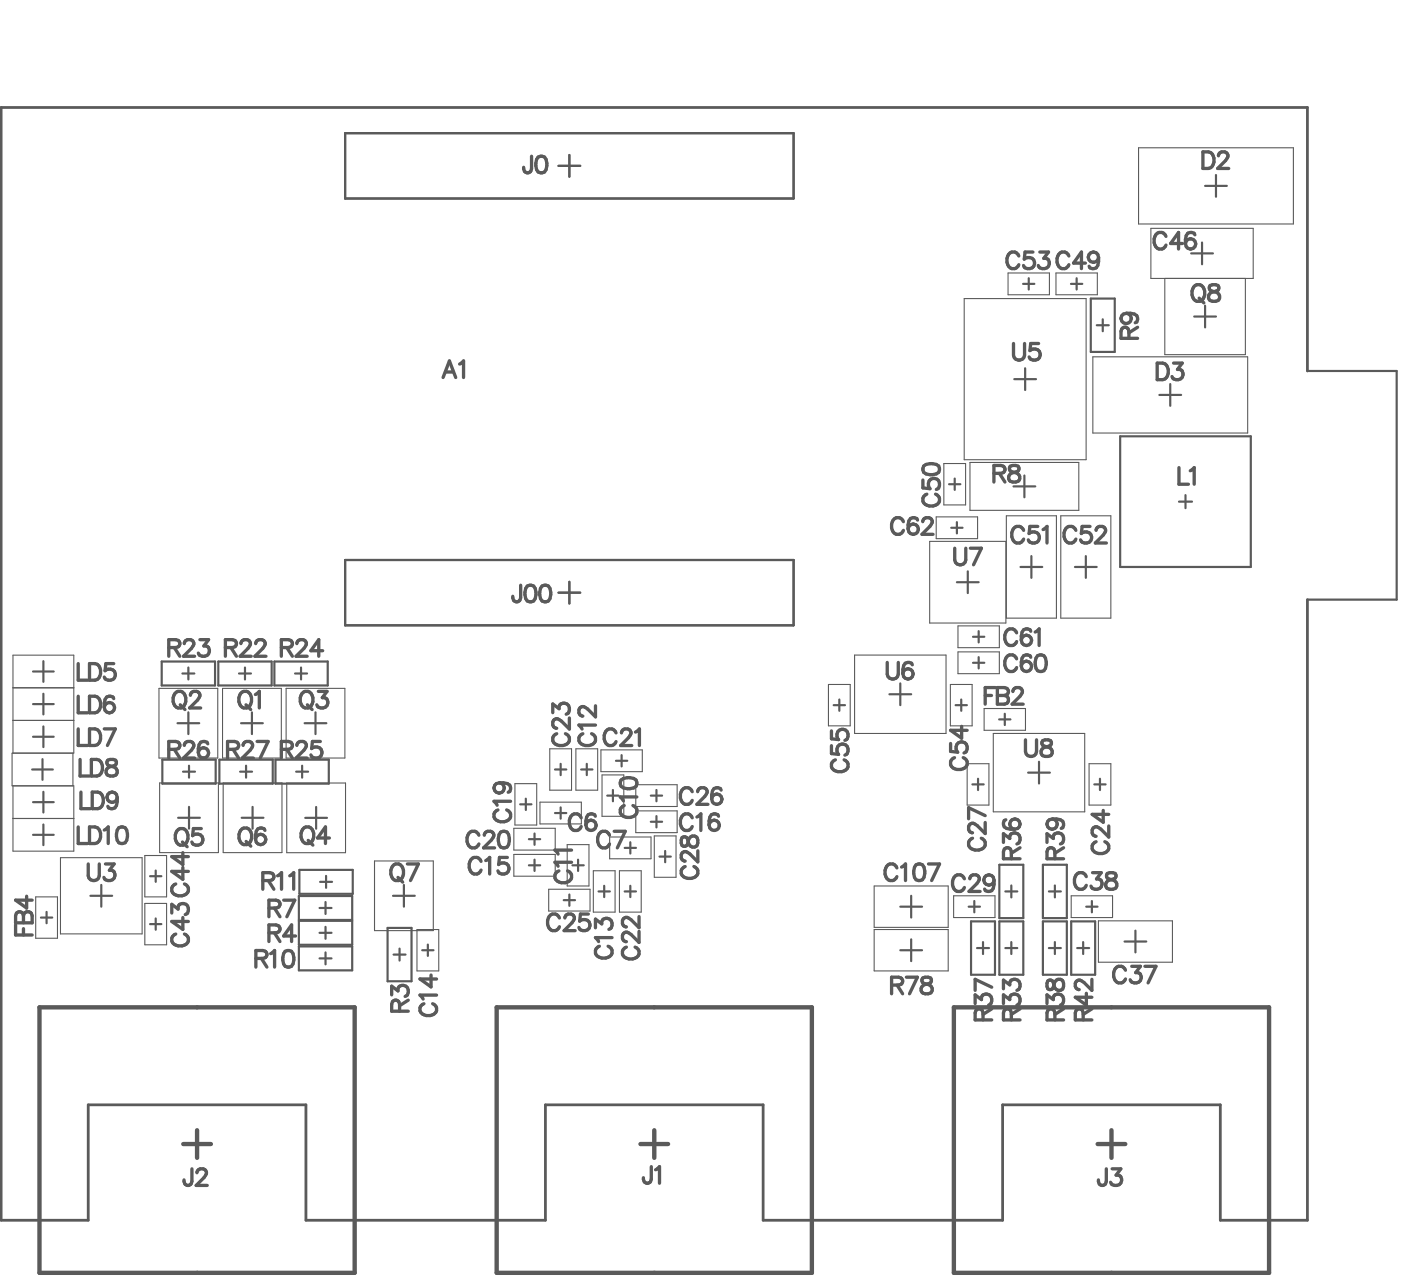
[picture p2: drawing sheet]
<svg xmlns="http://www.w3.org/2000/svg" width="214mm" height="195mm" viewBox="0 0 214 195" stroke-linecap="round" stroke-linejoin="round" font-family="sans-serif">
<g fill="none" stroke="#5a5a5a" stroke-width=".33">
<path d="M52.7 20.3h68.4v10h-68.4zM85.2 25.3h3.3M86.9 23.7v3.3M181.8 38.7h3.3M183.4 37v3.3M183.9 28.4h3.3M185.5 26.7v3.3M154.8 57.9h3.3M156.1 43.3h1.7M156.4 56.2v3.3M157 42.5v1.7M163.4 43.3h1.8"/>
<path d="M164.3 42.5v1.7M166.4 45.6h3.7v8.1h-3.7zM167.4 49.6h1.8M168.3 48.7v1.9M178.6 58.6v3.3M182.2 48.3h3.3M183.9 46.7v3.3M199.5 56.6h13.6v34.9h-13.6M144.8 73.9h1.7M145.7 73.1v1.7M146 79.7v1.7M154.7 74.2h3.3"/>
<path d="M156.3 72.6v3.3M170.9 66.6h20v19.9h-20zM176.9 60.3h3.3M179.9 76.6h2M180.9 75.6v2M52.7 85.5h68.4v10h-68.4zM85.2 90.5h3.3M86.9 88.8v3.3M145.2 80.6h1.7M146 88.9h3.3M147.7 87.2v3.3M148.5 97.2h1.7"/>
<path d="M149.3 96.3v1.8M155.7 86.5h3.3M157.4 84.9v3.3M164 86.5h3.3M165.7 84.9v3.3M4.9 117.5h3.2M5 112.5h3.2M5 107.5h3.2M5 102.5h3.2M6.5 115.9v3.1M6.6 100.9v3.2M6.6 105.9v3.2"/>
<path d="M6.6 110.9v3.1M24.7 101h8.1v3.6h-8.1zM24.8 116h8.1v3.6h-8.1zM27.1 110.4h3.3M27.8 102.8h1.9M27.9 117.8h1.9M28.7 101.9v1.8M28.7 108.7v3.4M28.8 116.9v1.8M33.3 101h8.2v3.6h-8.2zM33.5 116h8.1v3.6h-8.1zM36.5 102.8h1.8"/>
<path d="M36.6 117.8h1.9M36.8 110.4h3.3M37.4 101.9v1.8M37.5 116.9v1.8M38.4 108.7v3.4M41.9 101h8.1v3.6h-8.1zM42 116h8.2v3.6h-8.2zM45 102.8h1.9M45.2 117.8h1.8M45.9 101.9v1.8M46.1 116.9v1.8M46.5 110.4h3.3"/>
<path d="M48.1 108.7v3.4M84.7 117.5h1.7M85.6 116.6v1.7M88.7 117.5h1.7M89.5 116.6v1.7M94 116.1h1.7M94.9 115.3v1.7M127.2 107.6h1.7M128.1 106.8v1.7M135.7 106h3.3M137.4 104.3v3.3M145.8 107.6h1.7"/>
<path d="M146.7 106.8v1.7M148.4 119.7h1.7M148.5 101.2h1.7M149.2 118.9v1.7M149.3 100.3v1.7M152.5 109.8h1.7M153.3 109v1.7M156.9 117.9h3.3M158.5 116.3v3.3M167 119.7h1.7M167.8 118.9v1.7M5 127.4h3.2"/>
<path d="M5 122.4h3.2M6.6 120.9v3.1M6.6 125.9v3.1M7.1 139.2v1.7M13.8 136.7h3.3M15.5 135.1v3.3M22.9 133.8h1.7M23.8 132.9v1.7M27.2 124.8h3.3M28.8 123.2v3.3M36.9 124.8h3.3M38.5 123.2v3.3"/>
<path d="M45.6 136.8h8.1v3.6h-8.1zM45.7 132.8h8.1v3.6h-8.1zM46.6 124.8h3.3M48.2 123.2v3.3M48.8 138.6h1.8M48.8 134.6h1.9M49.7 137.7v1.8M49.8 133.7v1.8M60 136.7h3.3M61.6 135.1v3.3M79.4 122.8h1.7M80.2 121.9v1.7"/>
<path d="M80.7 132.1h1.7M80.7 128.1h1.7M81.6 127.2v1.8M81.6 131.2v1.8M84.7 124.1h1.7M85.6 123.2v1.8M86 137.4h1.7M86.9 136.5v1.8M87.3 132.1h1.8M88.2 131.2v1.8M91.3 136.1h1.8M92.2 135.2v1.7"/>
<path d="M92.7 121.5h1.7M93.5 120.6v1.7M95.3 136.1h1.7M95.3 129.4h1.7M96.2 128.6v1.7M96.2 135.2v1.7M99.3 125.4h1.7M99.3 121.5h1.7M100.2 120.6v1.7M100.2 124.6v1.7M100.6 130.8h1.8M101.5 129.9v1.7"/>
<path d="M137.4 138.4h3.3M139 136.7v3.4M147.8 138.4h1.7M148.7 137.5v1.8M152.5 132h3.6v8.2h-3.6zM153.4 136.1h1.8M154.3 135.2v1.8M159.1 132h3.7v8.2h-3.7zM160.1 136.1h1.8M161 135.2v1.8M165.7 138.4h1.8M166.6 137.5v1.8"/>
<path d="M6.2 140.1h1.8M22.9 141.1h1.7M23.8 140.2v1.7M45.6 140.6h8.1v3.6h-8.1zM45.6 144.5h8.1v3.6h-8.1zM48.8 146.3h1.8M48.8 142.4h1.8M49.7 141.5v1.8M49.7 145.4v1.8M59.1 141.6h3.7v8.2h-3.7zM60.1 145.7h1.8M61 144.8v1.8"/>
<path d="M64.4 145.1h1.8M65.3 144.2v1.7M137.4 145.1h3.3M139 143.4v3.3M148.2 140.6h3.6v8.2h-3.6zM149.1 144.7h1.8M150 143.8v1.8M152.5 140.6h3.6v8.2h-3.6zM153.4 144.7h1.8M154.3 143.8v1.8M159.1 140.6h3.7v8.2h-3.7zM160.1 144.7h1.8"/>
<path d="M161 143.8v1.8M163.5 140.6h3.6v8.2h-3.6zM164.4 144.7h1.8M165.3 143.8v1.8M171.6 143.7h3.3M173.3 142.1v3.3"/>
</g>
<path d="M6 153.8h48.1v40.5h-48.1zM75.8 153.8h48.1v40.5h-48.1zM145.6 153.8h48.1v40.5h-48.1zM28 174.6h4.2M30.1 172.5v4.2M97.7 174.6h4.2M99.8 172.5v4.2M167.5 174.6h4.2M169.6 172.5v4.2" fill="none" stroke="#5a5a5a" stroke-width=".66"/>
<g fill="none" stroke="#5a5a5a" stroke-width=".17">
<path d="M173.7 22.6h23.7v11.6h-23.7zM175.6 34.9h15.6v7.6h-15.6zM147.1 45.6h18.6v24.6h-18.6zM153.8 41.7h6.3v3.3h-6.3zM161.1 41.7h6.3v3.3h-6.3zM166.8 54.5h23.6v11.6h-23.6zM177.7 42.5v11.6h12.3v-11.6M142.9 78.9h6.3v3.3h-6.3zM144 70.8h3.3v6.3h-3.3zM148 70.6h16.6v7.3h-16.6zM153.6 78.7h7.6v15.7h-7.6zM161.9 78.7h7.6v15.7h-7.6z"/>
<path d="M130.4 100h14v12h-14zM141.9 82.6h11.6v12.5h-11.6zM146.2 95.5h6.3v3.4h-6.3zM146.2 99.5h6.3v3.3h-6.3zM2 115v-15h9.3v15h-9.5v5h9.5v9.9h-9.3v-9.9M2 105h9.3M2 110h9.3M11.1 115v5M24.3 105.1h8.9v10.6h-8.9zM24.4 119.5h8.9v10.7h-8.9zM34 105.1h8.9v10.6h-8.9zM34.1 119.5h8.9v10.7h-8.9z"/>
<path d="M43.7 105.1h8.9v10.6h-8.9zM43.8 119.5h8.9v10.7h-8.9zM78.6 119.6h3.3v6.3h-3.3zM83.9 114.3h3.3v6.3h-3.3zM87.9 114.3h3.3v6.3h-3.3zM91.7 114.5h6.3v3.3h-6.3zM91.9 118.3h3.3v6.3h-3.3zM97 119.8h6.3v3.3h-6.3zM126.4 104.5h3.3v6.3h-3.3zM145 104.5h3.3v6.3h-3.3zM147.6 116.6h3.3v6.3h-3.3zM150.2 108.2h6.3v3.3h-6.3z"/>
<path d="M151.6 112h13.9v11.9h-13.9zM166.2 116.6h3.3v6.3h-3.3zM2 124.9h9.3M5.4 136.9h3.4v6.3h-3.4zM9.2 130.9h12.5v11.7h-12.5zM22.1 130.6h3.3v6.3h-3.3zM22.1 137.9h3.3v6.3h-3.3zM57.1 131.4h9v10.7h-9zM78.4 130.4h6.3v3.4h-6.3zM78.4 126.4h6.3v3.4h-6.3zM82.4 122.4h6.3v3.4h-6.3zM83.7 135.7h6.3v3.4h-6.3z"/>
<path d="M86.5 128.9h3.4v6.3h-3.4zM90.5 132.9h3.4v6.3h-3.4zM93 127.8h6.3v3.3h-6.3zM94.5 132.9h3.3v6.3h-3.3zM97 123.8h6.3v3.3h-6.3zM99.8 127.6h3.4v6.3h-3.4zM133.4 135.2h11.3v6.4h-11.3zM145.5 136.7h6.3v3.4h-6.3zM163.5 136.7h6.3v3.4h-6.3zM63.6 141.9h3.3v6.3h-3.3zM133.4 141.9h11.3v6.3h-11.3zM167.6 140.6h11.3v6.3h-11.3z"/>
</g>
<g fill="none" stroke="#5a5a5a" stroke-width=".51">
<path d="M81.1 23.8v2l-.1 .3a.59 .59 0 0 1-1 0l-.1-.6M82.1 24a.82 .82 0 0 1 1.2 .3 2.09 2.09 0 0 1-.2 2 .82 .82 0 0 1-1.2-.4 2.1 2.1 0 0 1 .2-1.9zM155.5 39.1a.93 .93 0 0 0-1.1-.6 .93 .93 0 0 0-.7 .9 1.11 1.11 0 0 0 .2 1.2 1.11 1.11 0 0 0 1.2 .3l.4-.5M157.6 38.5h-1.2l-.1 1.1a.89 .89 0 0 1 1.3-.1 .89 .89 0 0 1-.1 1.4 .89 .89 0 0 1-1.3-.4M158.7 38.5h1.3l-.7 .9a.81 .81 0 0 1 .8 1 .81 .81 0 0 1-1.1 .6l-.3-.1-.3-.4M163.1 39.1a.93 .93 0 0 0-1.1-.6 .93 .93 0 0 0-.7 .9 1.11 1.11 0 0 0 .2 1.2 1.11 1.11 0 0 0 1.2 .3l.4-.5M167.6 39.3l-.1 1.2a.73 .73 0 0 1-.6 .5 .73 .73 0 0 1-.7-.4M177.9 36.1a.93 .93 0 0 0-1-.6 .93 .93 0 0 0-.8 .9 1.16 1.16 0 0 0 1.2 1.6l.3-.1 .3-.5M180.4 37.2h-1.8l1.2-1.7v2.5M182.3 35.8a.75 .75 0 0 0-1.1-.2l-.2 .4-.1 1.2M183.6 23.2h.8a1.35 1.35 0 0 1 .9 1.2 1.35 1.35 0 0 1-.9 1.3h-.8zM185.9 23.8a.63 .63 0 0 1 .5-.6h.5a.62 .62 0 0 1 .4 .9l-1.5 1.6h1.7"/>
<path d="M67.6 57.6l1-2.5 .9 2.5M68 56.8h1.2M70.1 55.6l.6-.5v2.5M154.7 52.4v1.8a.85 .85 0 0 0 .8 .8 .85 .85 0 0 0 .8-.8v-1.8M158.5 52.4h-1.2l-.1 1.1a.89 .89 0 0 1 1.3 0 .89 .89 0 0 1-.2 1.3 .89 .89 0 0 1-1.3-.3M165.6 40.2h-1.8l1.2-1.7v2.5M171.9 47.8l1.2 .1a.73 .73 0 0 1 .5 .7 .73 .73 0 0 1-.4 .7M172.3 51.6v-1l-.2-.4a.58 .58 0 0 0-.9 0l-.1 .4v1h2.5M173.6 50l-1.3 .8M176.6 55.4h.8a1.35 1.35 0 0 1 .9 1.3 1.35 1.35 0 0 1-.9 1.3h-.8zM179.1 55.4h1.3l-.7 1a.81 .81 0 0 1 .8 .9 .81 .81 0 0 1-1.1 .7l-.3-.2-.3-.3M182.4 43.6a.96 .96 0 0 1 1.4 .8 1.16 1.16 0 0 1-1.2 1.6 1.47 1.47 0 0 1-.2-2.4z"/>
<path d="M183 45.5l.7 .7M184.7 43.6a.51 .51 0 0 0 .2 .8 1.16 1.16 0 0 1 1.2 .7 .66 .66 0 0 1-.6 .9h-.5a.73 .73 0 0 1-.6-.8 .73 .73 0 0 1 .7-.7l.5-.1a.51 .51 0 0 0 .3-.8l-.4-.1zM137.9 79.6a.93 .93 0 0 0-1.1-.6 .93 .93 0 0 0-.8 1 1.16 1.16 0 0 0 1.3 1.6l.2-.2 .4-.4M140 79.4a.74 .74 0 0 0-1.1-.3l-.2 .4-.1 1.2M140.8 79.6a.63 .63 0 0 1 .5-.6h.5a.62 .62 0 0 1 .3 1l-1.4 1.6h1.7M140.8 73.3v1.2l1.1 .1a.89 .89 0 0 1 0-1.4 .89 .89 0 0 1 1.3 .2 .89 .89 0 0 1-.3 1.3M140.9 71.1a1.95 1.95 0 0 1 2.3 0 .82 .82 0 0 1-.3 1.2 2.09 2.09 0 0 1-2-.2l-.1-.4zM141.4 75.4a.93 .93 0 0 0-.6 1.1 .93 .93 0 0 0 1 .7 1.16 1.16 0 0 0 1.6-1.2l-.2-.2-.4-.4M151.7 72.3h1l.4-.2a.59 .59 0 0 0 0-.9l-.4-.1h-1v2.5M152.5 72.3l.9 1.3M154.2 71.2a.51 .51 0 0 0 .2 .8 1.16 1.16 0 0 1 1.2 .7 .66 .66 0 0 1-.6 .9h-.5a.73 .73 0 0 1-.6-.8 .73 .73 0 0 1 .7-.7l.5-.1a.51 .51 0 0 0 .3-.8l-.4-.1zM179.9 71.4v2.5h1.4"/>
<path d="M181.6 71.9l.6-.5v2.5M25.8 98.9h1l.4-.2a.59 .59 0 0 0 0-.9l-.4-.2h-1v2.6M26.6 98.9l.8 1.3M28.1 98.2a.63 .63 0 0 1 .5-.6h.5a.62 .62 0 0 1 .4 1l-1.5 1.6h1.7M30.5 97.6h1.3l-.7 1a.81 .81 0 0 1 .9 .9 .81 .81 0 0 1-1.1 .7l-.4-.1-.2-.4M34.4 98.9h1.1l.3-.2a.59 .59 0 0 0 0-.9l-.3-.2h-1.1v2.6M35.2 98.9l.9 1.3M36.8 98.2a.63 .63 0 0 1 .4-.6h.5a.62 .62 0 0 1 .4 1l-1.5 1.6h1.7M39 98.2a.63 .63 0 0 1 .5-.6h.5a.62 .62 0 0 1 .3 1l-1.4 1.6h1.7M42.9 98.9h1.1l.4-.2a.59 .59 0 0 0 0-.9l-.4-.2h-1.1v2.6M43.8 98.9l.8 1.3M45.3 98.2a.63 .63 0 0 1 .5-.6h.5a.62 .62 0 0 1 .3 1l-1.4 1.6h1.7"/>
<path d="M49.2 99.3h-1.8l1.2-1.7v2.6M79.4 89.3v2l-.1 .3a.59 .59 0 0 1-.9 0l-.2-.6M80.5 89.5a.82 .82 0 0 1 1.2 .3 2.09 2.09 0 0 1-.3 1.9 .82 .82 0 0 1-1.2-.3 2.09 2.09 0 0 1 .3-1.9zM82.7 89.5a.82 .82 0 0 1 1.2 .3 2.09 2.09 0 0 1-.2 1.9 .82 .82 0 0 1-1.2-.3 2.09 2.09 0 0 1 .2-1.9zM145.7 83.7v1.8a.85 .85 0 0 0 .8 .7 .85 .85 0 0 0 .9-.7v-1.8M148.1 83.7h1.7l-1.2 2.5M155.1 96.6a.93 .93 0 0 0-1-.6 .93 .93 0 0 0-.8 1 1.11 1.11 0 0 0 .3 1.2 1.11 1.11 0 0 0 1.2 .2l.3-.5M156.2 81a.93 .93 0 0 0-1.1-.6 .93 .93 0 0 0-.7 .9 1.11 1.11 0 0 0 .2 1.2 1.11 1.11 0 0 0 1.2 .3l.4-.5M157.3 96.4a.74 .74 0 0 0-1.1-.3l-.2 .4-.2 1.2M158 96.5l.6-.5v2.5M158.4 80.4h-1.2l-.2 1a.89 .89 0 0 1 1.4 0 .89 .89 0 0 1-.2 1.4 .89 .89 0 0 1-1.3-.4M159.2 80.8l.6-.4v2.5"/>
<path d="M164.2 81a.93 .93 0 0 0-1.1-.6 .93 .93 0 0 0-.7 .9 1.11 1.11 0 0 0 .2 1.2 1.11 1.11 0 0 0 1.2 .3l.4-.5M166.3 80.4h-1.2l-.1 1a.89 .89 0 0 1 1.4 0 .89 .89 0 0 1-.2 1.4 .89 .89 0 0 1-1.3-.4M167.3 81a.63 .63 0 0 1 .4-.6h.5a.62 .62 0 0 1 .4 .9l-1.5 1.6h1.7M11.9 111.3v2.5h1.5M11.9 101.3v2.5h1.5M11.9 106.3v2.5h1.5M12.2 115.9v2.6h1.5M13.7 111.3h.8a1.35 1.35 0 0 1 .9 1.2 1.35 1.35 0 0 1-.9 1.3h-.8zM13.7 101.3h.8a1.35 1.35 0 0 1 .9 1.3 1.35 1.35 0 0 1-.9 1.2h-.8zM13.7 106.3h.8a1.35 1.35 0 0 1 .9 1.2 1.35 1.35 0 0 1-.9 1.3h-.8zM13.9 115.9h.9a1.35 1.35 0 0 1 .9 1.3 1.35 1.35 0 0 1-.9 1.3h-.9zM15.9 111.3h1.7l-1.2 2.5"/>
<path d="M16.4 116a.51 .51 0 0 0 .3 .9 1.16 1.16 0 0 1 1.2 .7 .66 .66 0 0 1-.6 .9h-.5a.73 .73 0 0 1-.6-.8 .73 .73 0 0 1 .7-.7l.5-.1a.51 .51 0 0 0 .2-.9l-.3-.1zM17.4 101.3h-1.2l-.2 1.1a.89 .89 0 0 1 1.4 0 .89 .89 0 0 1-.2 1.3 .89 .89 0 0 1-1.3-.3M17.4 106.6a.74 .74 0 0 0-1.1-.2l-.3 .4-.1 1.2M25.8 114.4h1l.4-.1a.59 .59 0 0 0 0-1l-.4-.1h-1v2.5M26.6 114.4l.8 1.3M26.7 105.9a.93 .93 0 0 1 1-.3 .93 .93 0 0 1 .6 .9 1.11 1.11 0 0 1-.2 1.2 1.11 1.11 0 0 1-1.2 .2 1.57 1.57 0 0 1-.2-2zM27.5 107.6l.7 .7M28.1 113.8a.63 .63 0 0 1 .5-.6h.5a.62 .62 0 0 1 .4 .9l-1.5 1.6h1.7M29.1 106.1a.63 .63 0 0 1 .4-.6h.5a.62 .62 0 0 1 .4 1l-1.5 1.6h1.7M31.7 113.5a.74 .74 0 0 0-1.1-.2l-.2 .4-.1 1.2M34.7 114.4h1.1l.4-.1a.59 .59 0 0 0 0-1l-.4-.1h-1.1v2.5M35.6 114.4l.8 1.3"/>
<path d="M36.7 105.9a.93 .93 0 0 1 1.1-.3 .93 .93 0 0 1 .6 .9 1.11 1.11 0 0 1-.3 1.2 1.11 1.11 0 0 1-1.2 .2 1.57 1.57 0 0 1-.2-2zM37.1 113.8a.63 .63 0 0 1 .5-.6h.5a.62 .62 0 0 1 .3 .9l-1.4 1.6h1.7M37.5 107.6l.8 .7M39 106l.6-.5v2.6M39.2 113.2h1.7l-1.2 2.5M42.9 114.4h1.1l.4-.1a.58 .58 0 0 0 0-1l-.4-.1h-1.1v2.5M43.8 114.4l.8 1.3M45.3 113.8a.63 .63 0 0 1 .5-.6h.5a.62 .62 0 0 1 .3 .9l-1.4 1.6h1.7M46.3 105.7a.96 .96 0 0 1 1.4 .8 1.11 1.11 0 0 1-.2 1.2 1.11 1.11 0 0 1-1.2 .2 1.54 1.54 0 0 1 0-2.2zM46.9 107.6l.7 .7M48.6 105.5h1.3l-.7 1a.81 .81 0 0 1 .8 .9 .81 .81 0 0 1-1.1 .7l-.3-.2-.3-.3M48.9 113.2h-1.2l-.1 1.1a.89 .89 0 0 1 1.3-.1 .89 .89 0 0 1-.2 1.4 .89 .89 0 0 1-1.3-.4"/>
<path d="M76.2 119.5l1.2 .1a.73 .73 0 0 1 .5 .6 .73 .73 0 0 1-.3 .7M84.4 108.8v-1.3l.9 .7a.81 .81 0 0 1 .9-.9 .81 .81 0 0 1 .7 1.1l-.1 .4-.4 .2M85 112a.93 .93 0 0 0-.7 1.1 .93 .93 0 0 0 1 .7 1.16 1.16 0 0 0 1.6-1.2l-.1-.2-.5-.4M86.9 109.6v1.7l-1.2-1.2a.76 .76 0 0 0-1.2-.1l-.1 .2v.5a.63 .63 0 0 0 .6 .5M88.9 112a.93 .93 0 0 0-.6 1.1 .93 .93 0 0 0 1 .7 1.11 1.11 0 0 0 1.2-.2 1.11 1.11 0 0 0 .2-1.2l-.4-.4M90.9 107.7v1.7l-1.2-1.2a.76 .76 0 0 0-1.2-.1l-.2 .2v.5a.63 .63 0 0 0 .6 .5M90.9 110.7h-2.6l.5 .6M94 111.9a.93 .93 0 0 0-1.1-.6 .93 .93 0 0 0-.7 .9 1.16 1.16 0 0 0 1.2 1.6l.5-.4 .1-.2M94.8 119.1a1.96 1.96 0 0 1 2.3 0 .82 .82 0 0 1-.4 1.2 2.09 2.09 0 0 1-1.9-.3l-.2-.3zM94.8 111.9a.63 .63 0 0 1 .5-.6h.5a.62 .62 0 0 1 .4 .9l-1.5 1.6h1.7M97 111.8l.6-.5v2.5M126.9 113.8v1.2l1.1 .2a.89 .89 0 0 1-.1-1.4 .89 .89 0 0 1 1.4 .2 .89 .89 0 0 1-.4 1.3"/>
<path d="M126.9 111.6v1.2l1.1 .1a.89 .89 0 0 1-.1-1.4 .89 .89 0 0 1 1.4 .2 .89 .89 0 0 1-.4 1.3M127.5 116a.93 .93 0 0 0-.6 1 .93 .93 0 0 0 .9 .8 1.11 1.11 0 0 0 1.2-.2 1.11 1.11 0 0 0 .3-1.3l-.5-.3M135.4 101.1v1.8a.85 .85 0 0 0 .8 .8 .85 .85 0 0 0 .9-.8v-1.8M139.2 101.5a.74 .74 0 0 0-1.1-.3l-.2 .4-.1 1.2M145.1 113.5v1.2l1 .1a.89 .89 0 0 1 0-1.3 .89 .89 0 0 1 1.4 .1 .89 .89 0 0 1-.4 1.3M145.7 115.7a.93 .93 0 0 0-.7 1 .93 .93 0 0 0 1 .8 1.11 1.11 0 0 0 1.2-.3 1.11 1.11 0 0 0 .3-1.2l-.5-.3M146.7 110.9v1.8l-1.6-1.2h2.5M150.3 106.2h1M151.9 105h-1.6v2.5M152.2 105h1.1l.3 .1a.58 .58 0 0 1 0 .9l-.3 .2a.66 .66 0 0 1 .6 .6 .66 .66 0 0 1-.6 .7h-1.1zM152.2 106.2h1.1M154.6 105.6a.63 .63 0 0 1 .4-.6h.5a.62 .62 0 0 1 .4 .9l-1.5 1.6h1.7"/>
<path d="M155.1 100.6a.93 .93 0 0 0-1-.6 .93 .93 0 0 0-.8 .9 1.16 1.16 0 0 0 1.2 1.6l.3-.1 .3-.5M156.5 112.9v1.8a.85 .85 0 0 0 .8 .8 .85 .85 0 0 0 .9-.8v-1.8M157.3 100.3a.74 .74 0 0 0-1.1-.2l-.2 .4-.2 1.2M158.3 100.1a.82 .82 0 0 1 1.2 .4 2.1 2.1 0 0 1-.2 1.9 .82 .82 0 0 1-1.2-.4 2.1 2.1 0 0 1 .2-1.9zM159.1 113.1a.51 .51 0 0 0 .2 .8 1.16 1.16 0 0 1 1.3 .7 .66 .66 0 0 1-.6 .9h-.5a.73 .73 0 0 1-.7-.8 .73 .73 0 0 1 .8-.7l.5-.1a.51 .51 0 0 0 .2-.8l-.3-.2zM2.6 139.3a.58 .58 0 0 1 .9 .1l.1 .4a.66 .66 0 0 1 .6-.6 .66 .66 0 0 1 .7 .6v1.1h-2.5v-1.1zM3.6 139.8v1.1M4.1 136.8v1.8l-1.7-1.2h2.5M11.9 126.2v2.6h1.5M12.3 120.9v2.5h1.5M13.5 131.9v1.8a.85 .85 0 0 0 .8 .7 .85 .85 0 0 0 .9-.7v-1.8M13.7 126.2h.8a1.35 1.35 0 0 1 .9 1.3 1.35 1.35 0 0 1-.9 1.3h-.8z"/>
<path d="M14.1 120.9h.8a1.35 1.35 0 0 1 .9 1.3 1.35 1.35 0 0 1-.9 1.2h-.8zM15.9 126.7l.6-.5v2.6M16.1 131.9h1.3l-.7 .9a.81 .81 0 0 1 .9 1 .81 .81 0 0 1-1.1 .6l-.4-.1-.3-.4M17.9 121.8l-.1 1.2a.73 .73 0 0 1-.7 .4 .73 .73 0 0 1-.7-.3M18.1 126.4a.82 .82 0 0 1 1.2 .3 2.09 2.09 0 0 1-.2 1.9 .82 .82 0 0 1-1.2-.3 2.09 2.09 0 0 1 .2-1.9zM26.2 139.4v-1.4l1 .8a.81 .81 0 0 1 .9-.9 .81 .81 0 0 1 .6 1.1l-.1 .4-.3 .2M26.8 134.9a.93 .93 0 0 0-.6 1.1 .93 .93 0 0 0 1 .7 1.11 1.11 0 0 0 1.2-.2 1.11 1.11 0 0 0 .2-1.2l-.5-.4M27.2 126.6a.96 .96 0 0 1 1.5 .8 1.11 1.11 0 0 1-.3 1.3 1.11 1.11 0 0 1-1.2 .2 1.54 1.54 0 0 1 0-2.3zM27.8 128.5l.8 .8M27.9 130.2v1.8l-1.7-1.2h2.5M27.9 132.4v1.8l-1.7-1.2h2.5M30.7 126.5h-1.2l-.1 1.1a.89 .89 0 0 1 1.3-.1 .89 .89 0 0 1-.1 1.4 .89 .89 0 0 1-1.3-.4"/>
<path d="M36.7 126.8a.93 .93 0 0 1 1.1-.4 .93 .93 0 0 1 .6 1 1.11 1.11 0 0 1-.2 1.2 1.11 1.11 0 0 1-1.2 .2 1.57 1.57 0 0 1-.3-2zM37.6 128.4l.7 .8M40.1 134.4h1.1l.4-.1a.59 .59 0 0 0 0-1l-.4-.1h-1.1v2.5M40.4 126.8a.75 .75 0 0 0-1.1-.3l-.2 .4-.1 1.2M40.9 134.4l.9 1.3M41 138.6h1.1l.4-.1a.59 .59 0 0 0 0-1l-.4-.1h-1.1v2.5M41.9 138.6l.8 1.3M42.4 133.7l.6-.5v2.5M43.3 137.4h1.7l-1.2 2.5M44.2 133.7l.6-.5v2.5M46.4 126.4a.96 .96 0 0 1 1.5 .8 1.11 1.11 0 0 1-.3 1.2 1.11 1.11 0 0 1-1.2 .2 1.54 1.54 0 0 1 0-2.2zM47 128.3l.7 .7"/>
<path d="M50.3 127.9h-1.8l1.2-1.7v2.6M59.9 132.2a.93 .93 0 0 1 1.1-.3 .93 .93 0 0 1 .6 .9 1.11 1.11 0 0 1-.3 1.3 1.11 1.11 0 0 1-1.2 .2 1.57 1.57 0 0 1-.2-2.1zM60.7 133.9l.7 .8M62.2 131.9h1.6l-1.2 2.5M73.1 127.5a.93 .93 0 0 0-1.1-.6 .93 .93 0 0 0-.7 1 1.16 1.16 0 0 0 1.2 1.5l.5-.3 .1-.3M73.4 131.5a.93 .93 0 0 0-1.1-.6 .93 .93 0 0 0-.7 1 1.16 1.16 0 0 0 1.2 1.5l.2-.1 .4-.5M73.9 127.5a.63 .63 0 0 1 .5-.6h.5a.62 .62 0 0 1 .3 1l-1.4 1.5h1.7M74.1 131.4l.6-.5v2.5M76 123.6a.93 .93 0 0 0-.6 1.1 .93 .93 0 0 0 .9 .7 1.16 1.16 0 0 0 1.6-1.2l-.1-.2-.5-.4M76.4 127a.82 .82 0 0 1 1.2 .4 2.1 2.1 0 0 1-.2 1.9 .82 .82 0 0 1-1.2-.4 2.1 2.1 0 0 1 .2-1.9zM77.4 130.9h-1.2l-.1 1.1a.89 .89 0 0 1 1.3-.1 .89 .89 0 0 1-.1 1.4 .89 .89 0 0 1-1.3-.4M77.9 122.3h-2.5l.5 .6"/>
<path d="M85.3 132.9a.93 .93 0 0 0-.6 1.1 .93 .93 0 0 0 .9 .7 1.16 1.16 0 0 0 1.6-1.2l-.1-.2-.5-.4M87.2 129.8h-2.5l.5 .6M87.2 131.6h-2.5l.5 .6M88.7 124.8a.93 .93 0 0 0-1.1-.6 .93 .93 0 0 0-.7 1 1.11 1.11 0 0 0 .2 1.2 1.11 1.11 0 0 0 1.2 .2l.4-.4M89.8 139.5h-1.2l-.1 1.1a.89 .89 0 0 1 1.3 0 .89 .89 0 0 1-.2 1.3 .89 .89 0 0 1-1.3-.3M90.8 124.6a.75 .75 0 0 0-1-.2l-.3 .3-.1 1.2M93 127.5a.93 .93 0 0 0-1.1-.6 .93 .93 0 0 0-.7 1 1.16 1.16 0 0 0 1.2 1.5l.5-.3 .1-.3M93.7 126.9h1.7l-1.2 2.5M95.3 123a.93 .93 0 0 0-.7 1 .93 .93 0 0 0 1 .8 1.11 1.11 0 0 0 1.2-.3 1.11 1.11 0 0 0 .3-1.2l-.5-.3M97.2 121.7h-2.6l.5 .6M97.5 139.9v1.7l-1.2-1.2a.76 .76 0 0 0-1.2-.1l-.1 .2v.5a.63 .63 0 0 0 .6 .5M104.1 127.9a.95 .95 0 0 0 .2 1.3l.5-.1 .1-.3a1.16 1.16 0 0 1 .7-1.2 .66 .66 0 0 1 .9 .6v.5a.73 .73 0 0 1-.8 .6 .73 .73 0 0 1-.7-.7l-.1-.5a.51 .51 0 0 0-.8-.2z"/>
<path d="M104.6 132.3a.93 .93 0 0 0-.7 1 .93 .93 0 0 0 1 .8 1.11 1.11 0 0 0 1.2-.3 1.11 1.11 0 0 0 .3-1.2l-.5-.3M105.6 124.8a.93 .93 0 0 0-1-.6 .93 .93 0 0 0-.8 1 1.16 1.16 0 0 0 1.2 1.6l.5-.4 .1-.2M105.6 120.9a.93 .93 0 0 0-1-.7 .93 .93 0 0 0-.8 1 1.16 1.16 0 0 0 1.2 1.6l.5-.4 .1-.2M106.3 124.7l.6-.5v2.6M106.5 120.9a.63 .63 0 0 1 .4-.7h.5a.62 .62 0 0 1 .4 1l-1.5 1.6h1.7M106.5 129.9v1.7l-1.2-1.2a.76 .76 0 0 0-1.2-.2l-.1 .3v.5a.63 .63 0 0 0 .6 .4M109.6 124.6a.75 .75 0 0 0-1-.2l-.3 .3-.1 1.2M110 120.6a.74 .74 0 0 0-1-.2l-.3 .3-.1 1.2M136.9 132.5a.93 .93 0 0 0-1.1-.6 .93 .93 0 0 0-.7 .9 1.11 1.11 0 0 0 .2 1.3 1.11 1.11 0 0 0 1.2 .2l.4-.5M137.6 132.4l.6-.5v2.5M139.8 132a.82 .82 0 0 1 1.2 .4 2.09 2.09 0 0 1-.2 1.9 .82 .82 0 0 1-1.3-.4 2.09 2.09 0 0 1 .3-1.9zM141.7 131.9h1.7l-1.2 2.5"/>
<path d="M147.2 134.1a.93 .93 0 0 0-1.1-.6 .93 .93 0 0 0-.7 1 1.16 1.16 0 0 0 1.2 1.6l.4-.4 .2-.2M148 134.1a.63 .63 0 0 1 .5-.6h.5a.62 .62 0 0 1 .3 1l-1.4 1.6h1.7M148.4 128a.93 .93 0 0 0-.6 1 .93 .93 0 0 0 1 .8 1.11 1.11 0 0 0 1.2-.3 1.11 1.11 0 0 0 .2-1.2l-.5-.3M150.3 124.5l-2.5-1.2v1.7M150.3 125.6v1.6l-1.2-1.2a.76 .76 0 0 0-1.2-.1l-.1 .3v.4a.63 .63 0 0 0 .6 .5M151.7 134.4l-.1 1.2a.73 .73 0 0 1-.7 .5 .73 .73 0 0 1-.7-.4M153.1 128.6v-1.3l1 .7a.81 .81 0 0 1 .9-.9 .81 .81 0 0 1 .7 1.1l-.2 .4-.3 .2M153.5 125.1a.75 .75 0 0 0-.3 1.1l.4 .3 1.2 .1M154.3 131.1v-1.1l-.1-.4a.59 .59 0 0 0-1 0l-.1 .4v1.1h2.6M155.7 129.4l-1.4 .8M159.8 128.6v-1.3l.9 .7a.81 .81 0 0 1 1-.9 .81 .81 0 0 1 .6 1.1l-.1 .4-.4 .2M160.6 125l1.2 .1a.73 .73 0 0 1 .5 .7 .73 .73 0 0 1-.4 .7"/>
<path d="M161 131.1v-1.1l-.2-.4a.59 .59 0 0 0-.9 0l-.1 .4v1.1h2.5M162.3 129.4l-1.3 .8M165.8 133.8a.93 .93 0 0 0-1.1-.6 .93 .93 0 0 0-.7 1 1.16 1.16 0 0 0 1.2 1.5l.4-.3 .2-.3M166.7 133.2h1.3l-.7 1a.81 .81 0 0 1 .9 .9 .81 .81 0 0 1-1.1 .6l-.4-.1-.2-.3M167.3 128.5a.93 .93 0 0 0-.6 1 .93 .93 0 0 0 .9 .8 1.11 1.11 0 0 0 1.2-.2 1.11 1.11 0 0 0 .3-1.3l-.5-.3M168.3 123.7v1.8l-1.6-1.2h2.5M169 133.3a.51 .51 0 0 0 .2 .9 1.16 1.16 0 0 1 1.2 .7 .66 .66 0 0 1-.6 .8h-.5a.73 .73 0 0 1-.6-.7 .73 .73 0 0 1 .8-.7l.4-.1a.51 .51 0 0 0 .3-.9l-.4-.1zM169.2 126.1v1.7l-1.2-1.2a.78 .78 0 0 0-1.1-.3l-.2 .4v.5a.63 .63 0 0 0 .6 .5M2.4 141.2v1.5h2.5M3.6 141.8v.9M26.8 142.6a.93 .93 0 0 0-.6 1 .93 .93 0 0 0 1 .8 1.11 1.11 0 0 0 1.2-.3 1.11 1.11 0 0 0 .2-1.2l-.5-.3M27.9 140.1v1.8l-1.7-1.2h2.5"/>
<path d="M39 146.3h1.1l.4-.1a.59 .59 0 0 0 0-1l-.4-.1h-1.1v2.5M39.9 146.3l.8 1.3M41 142.4h1.1l.4-.1a.59 .59 0 0 0 0-1l-.4-.1h-1.1v2.5M41.3 145.6l.6-.5v2.5M41.9 142.4l.8 1.3M43.5 145.2a.82 .82 0 0 1 1.2 .4 2.09 2.09 0 0 1-.2 1.9 .82 .82 0 0 1-1.2-.4 2.09 2.09 0 0 1 .2-1.9zM45.1 142.9h-1.8l1.2-1.7v2.5M59.8 151.9v-1.4l.9 .8a.81 .81 0 0 1 1-.9 .81 .81 0 0 1 .6 1.1l-.1 .4-.4 .2M61 154.4v-1.1l-.1-.4a.59 .59 0 0 0-1 0l-.1 .4v1.1h2.5M62.3 152.7l-1.3 .8M64.7 153.2a.93 .93 0 0 0-.6 1.1 .93 .93 0 0 0 .9 .7 1.11 1.11 0 0 0 1.3-.2 1.11 1.11 0 0 0 .2-1.2l-.5-.4M65.8 148.8v1.8l-1.7-1.2h2.5"/>
<path d="M66.6 151.9h-2.5l.5 .6M85.4 140.1a.93 .93 0 0 0-1.1-.6 .93 .93 0 0 0-.7 1 1.11 1.11 0 0 0 .2 1.2 1.11 1.11 0 0 0 1.2 .2l.4-.4M86.2 140.1a.63 .63 0 0 1 .5-.6h.5a.62 .62 0 0 1 .3 1l-1.4 1.6h1.7M90.9 141.6v-1.3l.9 .7a.81 .81 0 0 1 1-.8 .81 .81 0 0 1 .6 1.1l-.1 .3-.4 .3M91.5 144.4a.93 .93 0 0 0-.6 1.1 .93 .93 0 0 0 .9 .7 1.11 1.11 0 0 0 1.2-.2 1.11 1.11 0 0 0 .3-1.2l-.5-.4M93.4 143.1h-2.5l.4 .6M95.6 144.6a.93 .93 0 0 0-.6 1 .93 .93 0 0 0 .9 .8 1.11 1.11 0 0 0 1.3-.3 1.11 1.11 0 0 0 .2-1.2l-.5-.3M97.5 142.2v1.7l-1.2-1.2a.76 .76 0 0 0-1.2-.2l-.1 .3v.5a.63 .63 0 0 0 .6 .4M136 150.4h1.1l.4-.1a.59 .59 0 0 0 0-1l-.4-.1h-1.1v2.5M136.9 150.4l.8 1.3M138.3 149.2h1.7l-1.2 2.5M140.8 149.3a.51 .51 0 0 0 .2 .8 1.16 1.16 0 0 1 1.2 .8 .66 .66 0 0 1-.6 .8h-.4a.73 .73 0 0 1-.7-.8 .73 .73 0 0 1 .8-.6l.5-.2a.51 .51 0 0 0 .2-.8l-.4-.1z"/>
<path d="M148.8 153.2v-1.3l1 .7a.81 .81 0 0 1 .9-.9 .81 .81 0 0 1 .6 1.1l-.1 .4-.4 .2M150 155.7v-1.1l-.1-.4a.58 .58 0 0 0-1 0l-.1 .4v1.1h2.5M151.3 150.7l-2.5-1.2v1.7M151.3 154l-1.3 .8M153.1 153.2v-1.3l1 .7a.81 .81 0 0 1 .9-.9 .81 .81 0 0 1 .7 1.1l-.2 .4-.3 .2M153.1 150.9v-1.3l1 .7a.81 .81 0 0 1 .9-.8 .81 .81 0 0 1 .7 1.1l-.2 .3-.3 .3M154.3 155.7v-1.1l-.1-.4a.58 .58 0 0 0-1 0l-.1 .4v1.1h2.6M155.7 154l-1.4 .8M159.8 153.2v-1.3l.9 .7a.81 .81 0 0 1 1-.9 .81 .81 0 0 1 .6 1.1l-.1 .4-.4 .2M159.9 149.7a.95 .95 0 0 0 .2 1.4l.5-.2 .1-.2a1.16 1.16 0 0 1 .8-1.2 .66 .66 0 0 1 .8 .6v.5a.73 .73 0 0 1-.8 .6 .73 .73 0 0 1-.7-.7l-.1-.5a.51 .51 0 0 0-.8-.3zM161 155.7v-1.1l-.2-.4a.58 .58 0 0 0-.9 0l-.1 .4v1.1h2.5M162.3 154l-1.3 .8"/>
<path d="M165.3 155.7v-1.1l-.1-.4a.58 .58 0 0 0-1 0l-.1 .4v1.1h2.5M165.8 151.6v1.8l-1.7-1.2h2.5M166.6 149.5v1.7l-1.2-1.2a.79 .79 0 0 0-1.1-.3l-.2 .4v.5a.63 .63 0 0 0 .6 .5M166.6 154l-1.3 .8M171.7 148.1a.93 .93 0 0 0-1-.6 .93 .93 0 0 0-.8 1 1.11 1.11 0 0 0 .3 1.2 1.11 1.11 0 0 0 1.2 .2l.3-.5M172.7 147.5h1.3l-.7 1a.81 .81 0 0 1 .9 .9 .81 .81 0 0 1-1.1 .6l-.4-.1-.2-.3M174.7 147.5h1.7l-1.2 2.5M29.3 178.4v2l-.1 .3a.58 .58 0 0 1-1 0l-.1-.6M30.1 179a.63 .63 0 0 1 .4-.6h.5a.62 .62 0 0 1 .4 1l-1.5 1.6h1.7M99.4 178.1v1.9l-.1 .4a.59 .59 0 0 1-1 0l-.1-.6M100 178.6l.6-.5v2.5M168.8 178.4v2l-.1 .3a.58 .58 0 0 1-1 0l-.1-.6"/>
<path d="M169.7 178.4h1.3l-.7 1a.81 .81 0 0 1 .9 .9 .81 .81 0 0 1-1.1 .7l-.4-.2-.2-.3"/>
<circle cx="166.9" cy="39.3" r=".79"/>
<circle cx="181.7" cy="37.2" r=".79"/>
<circle cx="171.8" cy="48.6" r=".79"/>
<circle cx="139.4" cy="80.8" r=".79"/>
<circle cx="156.6" cy="97.8" r=".79"/>
<circle cx="16.7" cy="108" r=".79"/>
<circle cx="31" cy="114.9" r=".79"/>
<circle cx="138.6" cy="102.9" r=".79"/>
<circle cx="156.6" cy="101.7" r=".79"/>
<circle cx="17.1" cy="121.7" r=".79"/>
<circle cx="39.8" cy="128.1" r=".79"/>
<circle cx="76.2" cy="120.3" r=".79"/>
<circle cx="90.2" cy="126" r=".79"/>
<circle cx="109" cy="126" r=".79"/>
<circle cx="109.4" cy="122" r=".79"/>
<circle cx="150.9" cy="134.3" r=".79"/>
<circle cx="154.9" cy="125.8" r=".79"/>
<circle cx="160.5" cy="125.8" r=".79"/>
</g>
<path d="M199.5 56.6v-40.2h-199.3v169.9h13.3v-17.6h33.2v17.6h36.5v-17.6h33.2v17.6h36.6v-17.6h33.2v17.6h13.3v-94.8" fill="none" stroke="#5a5a5a" stroke-width=".42"/>
</svg>
